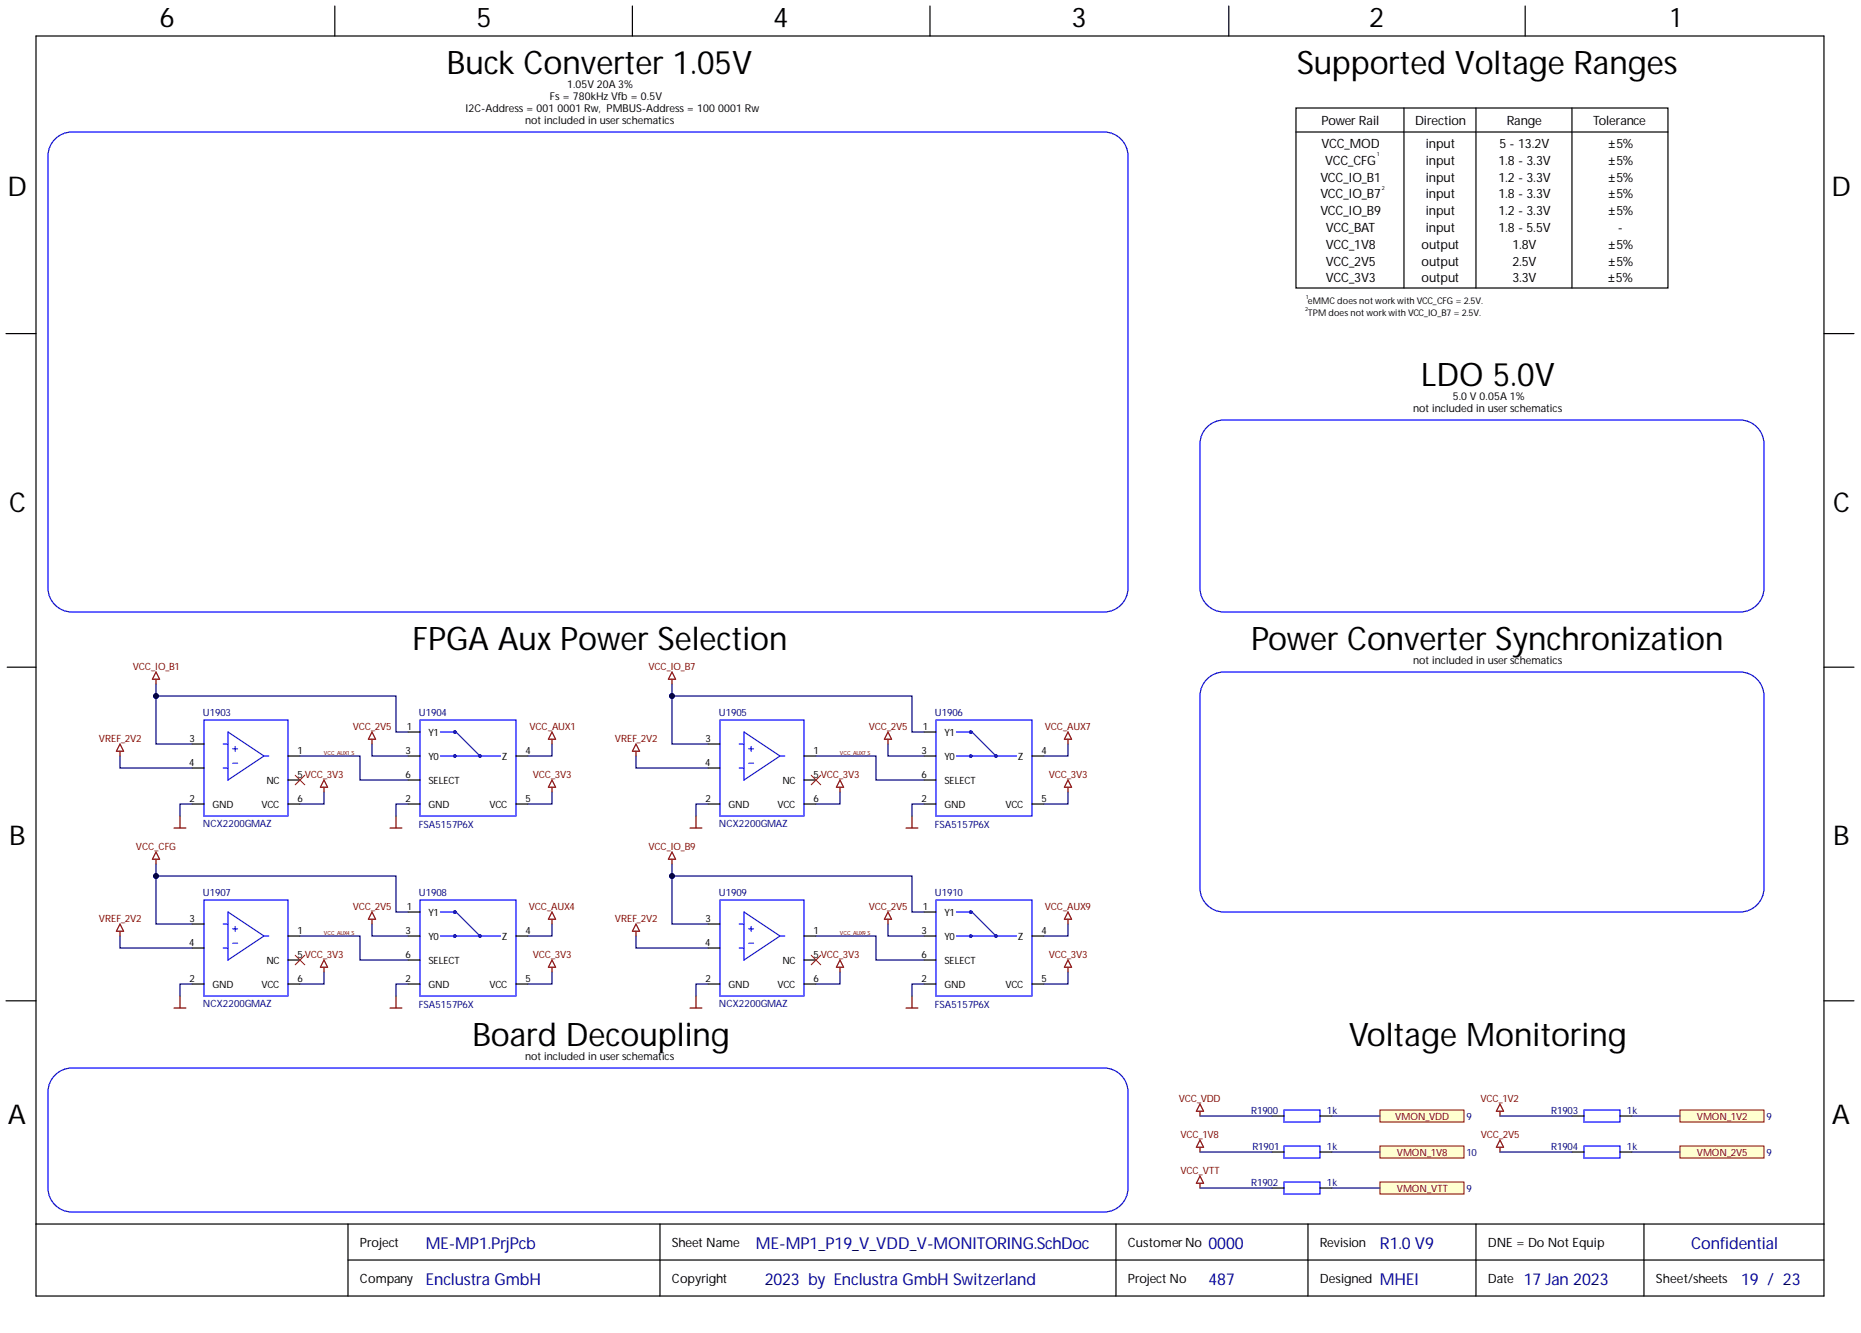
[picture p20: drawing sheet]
<svg xmlns="http://www.w3.org/2000/svg" width="393mm" height="282mm" viewBox="0 0 393 282" stroke-linecap="round" stroke-linejoin="round" font-family="sans-serif">
<defs><g id="words">
<g font-size="6.9">
<text x="94.4" y="15.6">Buck Converter 1.05V</text>
<text x="274.1" y="15.6">Supported Voltage Ranges</text>
<text x="300.4" y="81.5">LDO 5.0V</text>
<text x="87.2" y="137.4">FPGA Aux Power Selection</text>
<text x="264.5" y="137.4">Power Converter Synchronization</text>
<text x="99.8" y="221.1">Board Decoupling</text>
<text x="285.1" y="221.1">Voltage Monitoring</text>
</g>
<g font-size="5.8">
<text x="33.7" y="5.7">6</text>
<text x="100.7" y="5.7">5</text>
<text x="163.4" y="5.7">4</text>
<text x="226.5" y="5.7">3</text>
<text x="289.4" y="5.7">2</text>
<text x="353.1" y="5.7">1</text>
<text x="1.6" y="41.4">D</text>
<text x="387.1" y="41.4">D</text>
<text x="1.9" y="108.2">C</text>
<text x="387.5" y="108.2">C</text>
<text x="1.9" y="178.7">B</text>
<text x="387.5" y="178.7">B</text>
<text x="1.7" y="237.6">A</text>
<text x="387.2" y="237.6">A</text>
</g>
<g font-size="3.5" fill="#000080">
<text x="90" y="264.1">ME-MP1.PrjPcb</text>
<text x="159.8" y="264.1">ME-MP1_P19_V_VDD_V-MONITORING.SchDoc</text>
<text x="255.4" y="264.1">0000</text>
<text x="357.4" y="264.1">Confidential</text>
<text x="90" y="271.7">Enclustra GmbH</text>
<text x="161.6" y="271.7">2023 by Enclustra GmbH Switzerland</text>
<text x="255.4" y="271.7">487</text>
<text x="291.7" y="271.7">MHEI</text>
<text x="322.1" y="271.7">17 Jan 2023</text>
<text x="368" y="271.7">19 / 23</text>
</g>
<text font-size="3.5" fill="#00007c" x="291.7" y="264.1">R1.0V9</text>
<g font-size="2.7">
<text x="279.3" y="26.5">Power Rail</text>
<text x="299.1" y="26.5">Direction</text>
<text x="318.5" y="26.5">Range</text>
<text x="336.7" y="26.5">Tolerance</text>
<text x="279.3" y="31.3">VCC_MOD</text>
<text x="280.1" y="34.8">VCC_CFG</text>
<text x="301.4" y="31.3">input</text>
<text x="301.4" y="34.8">input</text>
<text x="316.7" y="34.8">1.8 - 3.3V</text>
<text x="317" y="31.3">5 - 13.2V</text>
<text x="339.8" y="31.3">±5%</text>
<text x="339.8" y="34.8">±5%</text>
<text x="279.1" y="38.4">VCC_IO_B1</text>
<text x="279.1" y="42">VCC_IO_B7</text>
<text x="301.4" y="38.4">input</text>
<text x="301.4" y="42">input</text>
<text x="316.7" y="38.4">1.2 - 3.3V</text>
<text x="316.7" y="42">1.8 - 3.3V</text>
<text x="339.8" y="38.4">±5%</text>
<text x="339.8" y="42">±5%</text>
<text x="279.1" y="45.5">VCC_IO_B9</text>
<text x="301.4" y="45.5">input</text>
<text x="316.7" y="45.5">1.2 - 3.3V</text>
<text x="339.8" y="45.5">±5%</text>
<text x="280.3" y="49.1">VCC_BAT</text>
<text x="280.3" y="52.6">VCC_1V8</text>
<text x="300.5" y="52.6">output</text>
<text x="301.4" y="49.1">input</text>
<text x="316.7" y="49.1">1.8 - 5.5V</text>
<text x="319.7" y="52.6">1.8V</text>
<text x="339.8" y="52.6">±5%</text>
<text x="342" y="49.1">-</text>
<text x="280.3" y="56.2">VCC_2V5</text>
<text x="280.3" y="59.7">VCC_3V3</text>
<text x="300.5" y="56.2">output</text>
<text x="300.5" y="59.7">output</text>
<text x="319.7" y="56.2">2.5V</text>
<text x="319.7" y="59.7">3.3V</text>
<text x="339.7" y="59.7">±5%</text>
<text x="339.8" y="56.2">±5%</text>
<text x="76.1" y="263.7">Project</text>
<text x="142" y="263.7">Sheet Name</text>
<text x="238.4" y="263.7">CustomerNo</text>
<text x="279" y="263.7">Revision</text>
<text x="314.5" y="263.7">DNE = Do Not Equip</text>
<text x="76.1" y="271.3">Company</text>
<text x="142" y="271.3">Copyright</text>
<text x="238.4" y="271.3">Project No</text>
<text x="279" y="271.3">Designed</text>
<text x="314.5" y="271.3">Date</text>
<text x="350" y="271.3">Sheet/sheets</text>
</g>
<g font-size="2.3">
<text x="98.4" y="23.8">I2C-Address = 001</text>
<text x="116.2" y="21.2">Fs = 780kHz Vfb = 0.5V</text>
<text x="117.8" y="23.8">0001 Rw, PMBUS-Address = 100</text>
<text x="119.9" y="18.7">1.05V 20A 3%</text>
<text x="151.8" y="23.8">0001 Rw</text>
<text x="111" y="26.3">not included in user schematics</text>
<text x="298.7" y="87.2">not included in user schematics</text>
<text x="307.1" y="84.7">5.0 V 0.05A 1%</text>
<text x="298.7" y="140.5">not included in user schematics</text>
<text x="111" y="224.2">not included in user schematics</text>
</g>
<g font-size="2.1" fill="#800000">
<text x="28.1" y="141.6">VCC_IO_B1</text>
<text x="137" y="141.6">VCC_IO_B7</text>
<text x="74.6" y="154.3">VCC_2V5</text>
<text x="111.9" y="154.3">VCC_AUX1</text>
<text x="183.6" y="154.3">VCC_2V5</text>
<text x="220.8" y="154.3">VCC_AUX7</text>
<text x="20.9" y="156.8">VREF_2V2</text>
<text x="129.9" y="156.8">VREF_2V2</text>
<text x="112.6" y="164.4">VCC_3V3</text>
<text x="221.7" y="164.4">VCC_3V3</text>
<text x="28.7" y="179.7">VCC_CFG</text>
<text x="137" y="179.7">VCC_IO_B9</text>
<text x="20.9" y="194.9">VREF_2V2</text>
<text x="74.6" y="192.3">VCC_2V5</text>
<text x="111.8" y="192.3">VCC_AUX4</text>
<text x="129.9" y="194.9">VREF_2V2</text>
<text x="183.6" y="192.3">VCC_2V5</text>
<text x="220.8" y="192.3">VCC_AUX9</text>
<text x="112.6" y="202.5">VCC_3V3</text>
<text x="221.7" y="202.5">VCC_3V3</text>
<text x="249.1" y="232.9">VCC_VDD</text>
<text x="312.9" y="232.9">VCC_1V2</text>
<text x="294.9" y="236.8">VMON_VDD</text>
<text x="358.6" y="236.8">VMON_1V2</text>
<text x="249.5" y="240.6">VCC_1V8</text>
<text x="295.2" y="244.4">VMON_1V8</text>
<text x="313" y="240.6">VCC_2V5</text>
<text x="358.6" y="244.4">VMON_2V5</text>
<text x="249.5" y="248.2">VCC_VTT</text>
<text x="295.2" y="252.1">VMON_VTT</text>
</g>
<g font-size="2.1" fill="#000080">
<text x="42.9" y="151.5">U1903</text>
<text x="88.5" y="151.5">U1904</text>
<text x="151.9" y="151.5">U1905</text>
<text x="197.6" y="151.5">U1906</text>
<text x="42.9" y="174.8">NCX2200GMAZ</text>
<text x="88.5" y="175.1">FSA5157P6X</text>
<text x="151.9" y="174.8">NCX2200GMAZ</text>
<text x="197.6" y="175.1">FSA5157P6X</text>
<text x="42.9" y="189.6">U1907</text>
<text x="88.5" y="189.6">U1908</text>
<text x="151.9" y="189.6">U1909</text>
<text x="197.6" y="189.6">U1910</text>
<text x="42.9" y="212.9">NCX2200GMAZ</text>
<text x="88.5" y="213.2">FSA5157P6X</text>
<text x="151.9" y="212.9">NCX2200GMAZ</text>
<text x="197.6" y="213.2">FSA5157P6X</text>
<text x="264.5" y="235.5">R1900</text>
<text x="280.4" y="235.5">1k</text>
<text x="309.9" y="236.8">9</text>
<text x="327.9" y="235.5">R1903</text>
<text x="343.8" y="235.5">1k</text>
<text x="373.3" y="236.8">9</text>
<text x="264.7" y="243.1">R1901</text>
<text x="280.4" y="243.1">1k</text>
<text x="309.9" y="244.4">10</text>
<text x="327.9" y="243.1">R1904</text>
<text x="343.8" y="243.1">1k</text>
<text x="373.3" y="244.4">9</text>
<text x="264.5" y="250.7">R1902</text>
<text x="280.4" y="250.7">1k</text>
<text x="309.9" y="252.1">9</text>
</g>
<g font-size="2.1">
<text x="86" y="154.3">1</text>
<text x="90.5" y="155.6">Y1</text>
<text x="195" y="154.3">1</text>
<text x="199.6" y="155.6">Y1</text>
<text x="40" y="161.9">4</text>
<text x="40.1" y="156.8">3</text>
<text x="62.9" y="159.4">1</text>
<text x="85.7" y="159.4">3</text>
<text x="90.5" y="160.7">Y0</text>
<text x="106.1" y="160.7">Z</text>
<text x="111.1" y="159.4">4</text>
<text x="149.1" y="161.9">4</text>
<text x="149.1" y="156.8">3</text>
<text x="172" y="159.4">1</text>
<text x="194.8" y="159.4">3</text>
<text x="199.6" y="160.7">Y0</text>
<text x="215.2" y="160.7">Z</text>
<text x="220.2" y="159.4">4</text>
<text x="56.3" y="165.8">NC</text>
<text x="62.9" y="164.4">5VCC_3V3</text>
<text x="85.7" y="164.4">6</text>
<text x="90.5" y="165.8">SELECT</text>
<text x="165.4" y="165.8">NC</text>
<text x="172" y="164.4">5VCC_3V3</text>
<text x="194.8" y="164.4">6</text>
<text x="199.6" y="165.8">SELECT</text>
<text x="40.1" y="169.5">2</text>
<text x="44.9" y="170.9">GND</text>
<text x="55.3" y="170.9">VCC</text>
<text x="62.9" y="169.5">6</text>
<text x="85.7" y="169.5">2</text>
<text x="90.5" y="170.9">GND</text>
<text x="103.5" y="170.9">VCC</text>
<text x="111.1" y="169.5">5</text>
<text x="149.1" y="169.5">2</text>
<text x="154" y="170.9">GND</text>
<text x="164.4" y="170.9">VCC</text>
<text x="172" y="169.5">6</text>
<text x="194.8" y="169.5">2</text>
<text x="199.6" y="170.9">GND</text>
<text x="212.5" y="170.9">VCC</text>
<text x="220.2" y="169.5">5</text>
<text x="40.1" y="194.9">3</text>
<text x="62.9" y="197.4">1</text>
<text x="85.7" y="197.4">3</text>
<text x="86" y="192.3">1</text>
<text x="90.5" y="193.7">Y1</text>
<text x="111.1" y="197.4">4</text>
<text x="149.1" y="194.9">3</text>
<text x="172" y="197.4">1</text>
<text x="194.8" y="197.4">3</text>
<text x="195" y="192.3">1</text>
<text x="199.6" y="193.7">Y1</text>
<text x="220.2" y="197.4">4</text>
<text x="40" y="200">4</text>
<text x="56.3" y="203.8">NC</text>
<text x="62.9" y="202.5">5VCC_3V3</text>
<text x="85.7" y="202.5">6</text>
<text x="90.5" y="198.8">Y0</text>
<text x="90.5" y="203.8">SELECT</text>
<text x="106.1" y="198.8">Z</text>
<text x="149.1" y="200">4</text>
<text x="165.4" y="203.8">NC</text>
<text x="172" y="202.5">5VCC_3V3</text>
<text x="194.8" y="202.5">6</text>
<text x="199.6" y="198.8">Y0</text>
<text x="199.6" y="203.8">SELECT</text>
<text x="215.2" y="198.8">Z</text>
<text x="40.1" y="207.6">2</text>
<text x="44.9" y="208.9">GND</text>
<text x="55.3" y="208.9">VCC</text>
<text x="62.9" y="207.6">6</text>
<text x="85.7" y="207.6">2</text>
<text x="90.5" y="208.9">GND</text>
<text x="103.5" y="208.9">VCC</text>
<text x="111.1" y="207.6">5</text>
<text x="149.1" y="207.6">2</text>
<text x="154" y="208.9">GND</text>
<text x="164.4" y="208.9">VCC</text>
<text x="172" y="207.6">6</text>
<text x="194.8" y="207.6">2</text>
<text x="199.6" y="208.9">GND</text>
<text x="212.5" y="208.9">VCC</text>
<text x="220.2" y="207.6">5</text>
</g>
<g font-size="1.9">
<text x="276.5" y="64.2">eMMC doesnot work with VCC_CFG = 2.5V.</text>
<text x="276.5" y="66.7">TPM doesnot work with VCC_IO_B7 = 2.5V.</text>
</g>
<g font-size="1.2">
<text x="291" y="33">1</text>
<text x="292.1" y="40.1">2</text>
<text x="275.9" y="65.7">2</text>
<text x="276" y="63.2">1</text>
</g>
<g font-size="1.2" fill="#800000">
<text x="68.5" y="159.6">VCC_AUX1_S</text>
<text x="177.5" y="159.6">VCC_AUX7_S</text>
<text x="68.5" y="197.7">VCC_AUX4_S</text>
<text x="177.5" y="197.7">VCC_AUX9_S</text>
</g>
</g></defs>
<g fill="none" stroke="#000" stroke-width=".25">
<path d="M7.6 7.6h377.9v266.5h-377.9zM70.8 1.3v6.3M133.7 1.3v6.3M196.6 1.3v6.3M259.7 1.3v6.3M322.4 1.3v6.3M1.3 70.5h6.3M385.5 70.5h6.4M1.5 141.1h6.1M385.5 141.1h6.4M1.3 211.6h6.3M385.5 211.6h6.4"/>
<path d="M7.6 258.8h377.9M73.6 258.8v15.3M139.5 258.8v15.3M235.9 258.8v15.3M276.5 258.8v15.3M312 258.8v15.3M347.5 258.8v15.3M73.6 266.4h311.9"/>
</g>
<path d="M253.6 241.1l.8 1.5h-1.5zM253.6 242.6v1" fill="none" stroke="#800000" stroke-width=".25"/>
<path d="M291.7 242.3h17.7v2.6h-17.7z" fill-rule="evenodd" fill="#ffffd0"/>
<path d="M291.7 242.3h17.7v2.6h-17.7z" fill="none" stroke="#800000" stroke-width=".21"/>
<path d="M291.7 234.7h17.7v2.6h-17.7z" fill-rule="evenodd" fill="#ffffd0"/>
<path d="M291.7 234.7h17.7v2.6h-17.7z" fill="none" stroke="#800000" stroke-width=".21"/>
<path d="M291.7 249.9h17.7v2.6h-17.7z" fill-rule="evenodd" fill="#ffffd0"/>
<path d="M291.7 249.9h17.7v2.6h-17.7z" fill="none" stroke="#800000" stroke-width=".21"/>
<path d="M271.4 234.7h7.6v2.6h-7.6zM334.8 234.7h7.6v2.6h-7.6zM271.4 249.9h7.6v2.6h-7.6z" fill="none" stroke="#00f" stroke-width=".25"/>
<path d="M268.8 236h2.6M279 236h2.5M332.3 236h2.5M342.4 236h2.5M268.8 251.2h2.6M279 251.2h2.5" fill="none" stroke="#000" stroke-width=".25"/>
<path d="M355.1 234.7h17.7v2.6h-17.7z" fill-rule="evenodd" fill="#ffffd0"/>
<path d="M355.1 234.7h17.7v2.6h-17.7z" fill="none" stroke="#800000" stroke-width=".21"/>
<path d="M253.6 235v1M253.6 233.5l.8 1.5h-1.5zM317 233.5l.8 1.5h-1.5zM317 235v1M253.6 248.7l.8 1.5h-1.5zM253.6 250.2v1" fill="none" stroke="#800000" stroke-width=".25"/>
<path d="M334.8 242.3h7.6v2.6h-7.6z" fill="none" stroke="#00f" stroke-width=".25"/>
<path d="M332.3 243.6h2.5M342.4 243.6h2.5" fill="none" stroke="#000" stroke-width=".25"/>
<path d="M355.1 242.3h17.7v2.6h-17.7z" fill-rule="evenodd" fill="#ffffd0"/>
<path d="M355.1 242.3h17.7v2.6h-17.7z" fill="none" stroke="#800000" stroke-width=".21"/>
<g fill="none" stroke="#800000" stroke-width=".25">
<path d="M25.4 157.3l.7 1.5h-1.5zM25.4 158.8v1.1M33 142.1l.7 1.5h-1.5zM33 143.6v1M78.6 154.8l.8 1.5h-1.5zM78.6 156.3v1M116.7 154.8l.7 1.5h-1.5zM116.7 156.3v1M134.4 157.3l.8 1.5h-1.5zM134.4 158.8v1.1M142 142.1l.8 1.5h-1.5zM142 143.6v1"/>
<path d="M187.7 154.8l.7 1.5h-1.5zM187.7 156.3v1M225.7 154.8l.8 1.5h-1.5zM225.7 156.3v1M36.8 175.1h2.5M38 172.6v2.5M68.5 164.9l.7 1.6h-1.5zM68.5 166.5v1M82.4 175.1h2.6M83.7 172.6v2.5M116.7 166.5v1M116.7 164.9l.7 1.6h-1.5z"/>
<path d="M145.8 175.1h2.6M147.1 172.6v2.5M177.5 164.9l.8 1.6h-1.5zM177.5 166.5v1M191.5 175.1h2.5M192.8 172.6v2.5M225.7 164.9l.8 1.6h-1.5zM225.7 166.5v1M25.4 196.9v1M25.4 195.4l.7 1.5h-1.5zM33 181.7v1M33 180.2l.7 1.5h-1.5z"/>
<path d="M78.6 194.4v1M78.6 192.9l.8 1.5h-1.5zM116.7 194.4v1M116.7 192.9l.7 1.5h-1.5zM134.4 195.4l.8 1.5h-1.5zM134.4 196.9v1M142 180.2l.8 1.5h-1.5zM142 181.7v1M187.7 192.9l.7 1.5h-1.5zM187.7 194.4v1M225.7 192.9l.8 1.5h-1.5zM225.7 194.4v1"/>
<path d="M36.8 213.2h2.5M38 210.6v2.6M68.5 204.5v1M68.5 203l.7 1.5h-1.5zM82.4 213.2h2.6M83.7 210.6v2.6M116.7 204.5v1M116.7 203l.7 1.5h-1.5zM145.8 213.2h2.6M147.1 210.6v2.6M177.5 203l.8 1.5h-1.5zM177.5 204.5v1"/>
<path d="M191.5 213.2h2.5M192.8 210.6v2.6M225.7 203l.8 1.5h-1.5zM225.7 204.5v1M317 241.1l.8 1.5h-1.5zM317 242.6v1"/>
</g>
<g fill="none" stroke="#00f" stroke-width=".25">
<path d="M12 29.1a5.1 5.1 0 0 1 3.2-1.2h218.1a5.1 5.1 0 0 1 5.1 5.1v91.3a5.1 5.1 0 0 1-5.1 5.1h-218.1a5.1 5.1 0 0 1-5.1-5.1v-91.3a5.1 5.1 0 0 1 1.9-3.9zM255.4 90a5 5 0 0 1 3.3-1.2h109.1a5.1 5.1 0 0 1 5 5.1v30.4a5.1 5.1 0 0 1-5 5.1h-109.1a5.1 5.1 0 0 1-5.1-5.1v-30.4a5.1 5.1 0 0 1 1.8-3.9zM43.1 152.3h17.8v20.3h-17.8zM47.2 157.3h1M48.2 154.8l7.6 5.1-7.6 5zM49.2 158.3h1M49.7 157.8v1M55.8 159.9h1M88.8 152.3h20.3v20.3h-20.3zM93.1 159.9h2.8M93.1 154.8h2.8M96.4 159.9h9.4"/>
<path d="M96.4 154.8l5.1 5.1M152.2 152.3h17.7v20.3h-17.7zM156.2 157.3h1.1M157.3 154.8l7.6 5.1-7.6 5zM158.3 158.3h1M158.8 157.8v1M164.9 159.9h1M197.8 152.3h20.3v20.3h-20.3zM202.1 159.9h2.8M202.1 154.8h2.8M205.4 159.9h9.4M205.4 154.8l5.1 5.1"/>
<path d="M255.4 143.3a5 5 0 0 1 3.3-1.2h109.1a5.1 5.1 0 0 1 5 5.1v40.6a5.1 5.1 0 0 1-5 5.1h-109.1a5.1 5.1 0 0 1-5.1-5.1v-40.6a5.1 5.1 0 0 1 1.8-3.9zM47.2 162.4h1M49.2 161.4h1M156.2 162.4h1.1M158.3 161.4h1M43.1 190.3h17.8v20.3h-17.8zM47.2 195.4h1M48.2 192.9l7.6 5-7.6 5.1zM49.2 196.4h1M49.2 199.4h1M49.7 195.9v1M55.8 197.9h1"/>
<path d="M88.8 190.3h20.3v20.3h-20.3zM93.1 197.9h2.8M93.1 192.9h2.8M96.4 197.9h9.4M96.4 192.9l5.1 5M152.2 190.3h17.7v20.3h-17.7zM156.2 195.4h1.1M157.3 192.9l7.6 5-7.6 5.1zM158.3 196.4h1M158.3 199.4h1M158.8 195.9v1M164.9 197.9h1"/>
<path d="M197.8 190.3h20.3v20.3h-20.3zM202.1 197.9h2.8M202.1 192.9h2.8M205.4 197.9h9.4M205.4 192.9l5.1 5M47.2 200.5h1M156.2 200.5h1.1M12 227a5.1 5.1 0 0 1 3.2-1.2h218.1a5.1 5.1 0 0 1 5.1 5.1v20.3a5.1 5.1 0 0 1-5.1 5.1h-218.1a5.1 5.1 0 0 1-5.1-5.1v-20.3a5.1 5.1 0 0 1 1.9-3.9zM271.4 242.3h7.6v2.6h-7.6z"/>
<circle cx="96.1" cy="159.9" r=".25"/>
<circle cx="96.1" cy="154.8" r=".25"/>
<circle cx="101.5" cy="159.9" r=".25"/>
<circle cx="205.2" cy="154.8" r=".25"/>
<circle cx="205.2" cy="159.9" r=".25"/>
<circle cx="205.2" cy="159.9" r=".26"/>
<circle cx="205.2" cy="154.8" r=".26"/>
<circle cx="210.5" cy="159.9" r=".25"/>
<circle cx="210.5" cy="159.9" r=".26"/>
<circle cx="96.1" cy="192.9" r=".25"/>
<circle cx="96.1" cy="197.9" r=".25"/>
<circle cx="96.1" cy="192.9" r=".26"/>
<circle cx="96.1" cy="197.9" r=".26"/>
<circle cx="101.5" cy="197.9" r=".25"/>
<circle cx="101.5" cy="197.9" r=".26"/>
<circle cx="205.2" cy="192.9" r=".25"/>
<circle cx="205.2" cy="197.9" r=".25"/>
<circle cx="205.2" cy="192.9" r=".26"/>
<circle cx="205.2" cy="197.9" r=".26"/>
<circle cx="210.5" cy="197.9" r=".25"/>
<circle cx="210.5" cy="197.9" r=".26"/>
</g>
<g fill="none" stroke="#000" stroke-width=".25">
<path d="M273.9 22.8h78.6v38.1h-78.6zM273.9 27.9h78.6M296.7 22.8v38.1M312 22.8v38.1M332.3 22.8v38.1M40.6 157.3h2.5M60.9 159.9h2.5M86.2 154.8h2.6M86.2 159.9h2.6M109.1 159.9h2.5M149.6 157.3h2.6M169.9 159.9h2.6"/>
<path d="M195.3 154.8h2.5M195.3 159.9h2.5M218.1 159.9h2.6M40.6 170h2.5M40.6 162.4h2.5M60.9 164.9h2.5M60.9 170h2.5M86.2 164.9h2.6M86.2 170h2.6M109.1 170h2.5M149.6 170h2.6M149.6 162.4h2.6"/>
<path d="M169.9 164.9h2.6M169.9 170h2.6M195.3 164.9h2.5M195.3 170h2.5M218.1 170h2.6M40.6 195.4h2.5M60.9 197.9h2.5M86.2 192.9h2.6M86.2 197.9h2.6M109.1 197.9h2.5M149.6 195.4h2.6M169.9 197.9h2.6"/>
<path d="M195.3 192.9h2.5M195.3 197.9h2.5M218.1 197.9h2.6M40.6 208.1h2.5M40.6 200.5h2.5M60.9 203h2.5M60.9 208.1h2.5M86.2 203h2.6M86.2 208.1h2.6M109.1 208.1h2.5M149.6 208.1h2.6M149.6 200.5h2.6"/>
<path d="M169.9 203h2.6M169.9 208.1h2.6M195.3 203h2.5M195.3 208.1h2.5M218.1 208.1h2.6M268.8 243.6h2.6M279 243.6h2.5"/>
</g>
<path d="M62.4 163.9l2 2.1M64.4 163.9l-2 2.1M171.5 163.9l2 2.1M173.5 163.9l-2 2.1M62.4 202l2 2M64.4 202l-2 2M171.5 202l2 2M173.5 202l-2 2" fill="none" stroke="#f00" stroke-width=".21"/>
<path d="M33 144.6v2.6M253.6 236h15.2M281.5 236h10.2M317 236h15.3M344.9 236h10.2M253.6 243.6h15.2M253.6 251.2h15.2M281.5 243.6h10.2M281.5 251.2h10.2M317 243.6h15.3M344.9 243.6h10.2" fill="none" stroke="#000080" stroke-width=".25"/>
<circle cx="33" cy="147.2" r=".51" fill="#000080"/>
<circle cx="33" cy="147.2" r=".51" fill="none" stroke="#000080" stroke-width=".21"/>
<path d="M86.2 154.8h-2.5v-7.6h-50.7v10.1h7.6" fill="none" stroke="#000080" stroke-width=".25"/>
<circle cx="33" cy="147.2" r=".51" fill="#000080"/>
<circle cx="33" cy="147.2" r=".51" fill="none" stroke="#000080" stroke-width=".21"/>
<path d="M25.4 159.9v2.5h15.2M63.4 159.9h12.7v5h10.1M78.6 157.3v2.6h7.6M116.7 157.3v2.6h-5.1M40.6 170h-2.6v2.6M68.5 167.5v2.5h-5.1M86.2 170h-2.5v2.6M116.7 167.5v2.5h-5.1M33 182.7v2.5" fill="none" stroke="#000080" stroke-width=".25"/>
<circle cx="33" cy="185.2" r=".51" fill="#000080"/>
<circle cx="33" cy="185.2" r=".51" fill="none" stroke="#000080" stroke-width=".21"/>
<path d="M86.2 192.9h-2.5v-7.7h-50.7v10.2h7.6" fill="none" stroke="#000080" stroke-width=".25"/>
<circle cx="33" cy="185.2" r=".51" fill="#000080"/>
<circle cx="33" cy="185.2" r=".51" fill="none" stroke="#000080" stroke-width=".21"/>
<path d="M142 144.6v2.6M25.4 197.9v2.6h15.2M63.4 197.9h12.7v5.1h10.1M78.6 195.4v2.5h7.6M116.7 195.4v2.5h-5.1M40.6 208.1h-2.6v2.5M68.5 205.5v2.6h-5.1M86.2 208.1h-2.5v2.5M116.7 205.5v2.6h-5.1" fill="none" stroke="#000080" stroke-width=".25"/>
<circle cx="142" cy="147.2" r=".51" fill="#000080"/>
<circle cx="142" cy="147.2" r=".51" fill="none" stroke="#000080" stroke-width=".21"/>
<path d="M195.3 154.8h-2.5v-7.6h-50.8v10.1h7.6" fill="none" stroke="#000080" stroke-width=".25"/>
<circle cx="142" cy="147.2" r=".51" fill="#000080"/>
<circle cx="142" cy="147.2" r=".51" fill="none" stroke="#000080" stroke-width=".21"/>
<path d="M134.4 159.9v2.5h15.2M172.5 159.9h12.7v5h10.1M187.7 157.3v2.6h7.6M225.7 157.3v2.6h-5M149.6 170h-2.5v2.6M177.5 167.5v2.5h-5M195.3 170h-2.5v2.6M225.7 167.5v2.5h-5M142 182.7v2.5" fill="none" stroke="#000080" stroke-width=".25"/>
<circle cx="142" cy="185.2" r=".51" fill="#000080"/>
<circle cx="142" cy="185.2" r=".51" fill="none" stroke="#000080" stroke-width=".21"/>
<path d="M195.3 192.9h-2.5v-7.7h-50.8v10.2h7.6" fill="none" stroke="#000080" stroke-width=".25"/>
<circle cx="142" cy="185.2" r=".51" fill="#000080"/>
<circle cx="142" cy="185.2" r=".51" fill="none" stroke="#000080" stroke-width=".21"/>
<path d="M134.4 197.9v2.6h15.2M172.5 197.9h12.7v5.1h10.1M187.7 195.4v2.5h7.6M225.7 195.4v2.5h-5M149.6 208.1h-2.5v2.5M177.5 205.5v2.6h-5M195.3 208.1h-2.5v2.5M225.7 205.5v2.6h-5" fill="none" stroke="#000080" stroke-width=".25"/>
<use href="#words"/>
</svg>
